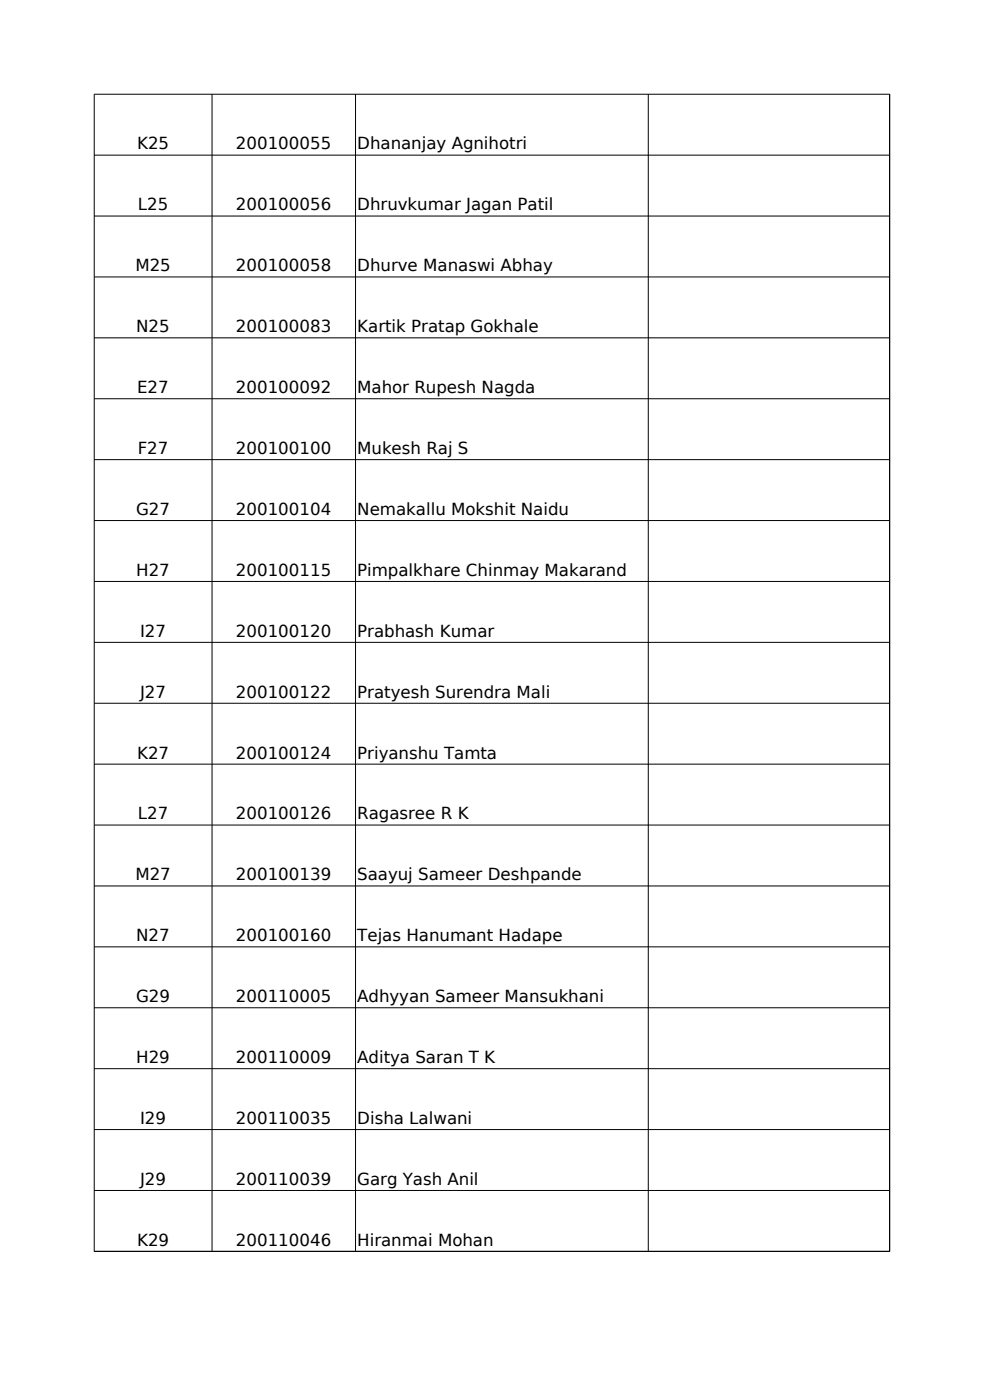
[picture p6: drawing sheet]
<svg xmlns="http://www.w3.org/2000/svg" width="210mm" height="297mm" viewBox="0 0 210 297" stroke-linecap="round" stroke-linejoin="round" font-family="sans-serif">
<defs><g id="words">
<g font-size="3.5">
<text x="29.1" y="31.7">K25</text>
<text x="50" y="31.7">200100055</text>
<text x="75.8" y="31.7">Dhananjay Agnihotri</text>
<text x="29.2" y="44.6">L25</text>
<text x="50" y="44.6">200100056</text>
<text x="75.8" y="44.6">Dhruvkumar Jagan Patil</text>
<text x="28.7" y="57.6">M25</text>
<text x="50" y="57.6">200100058</text>
<text x="75.8" y="57.6">Dhurve Manaswi Abhay</text>
<text x="28.9" y="70.5">N25</text>
<text x="50" y="70.5">200100083</text>
<text x="75.8" y="70.5">Kartik Pratap Gokhale</text>
<text x="29.1" y="83.4">E27</text>
<text x="50" y="83.4">200100092</text>
<text x="75.8" y="83.4">Mahor Rupesh Nagda</text>
<text x="29.2" y="96.3">F27</text>
<text x="50" y="96.3">200100100</text>
<text x="75.8" y="96.3">Mukesh Raj S</text>
<text x="28.9" y="109.3">G27</text>
<text x="50" y="109.3">200100104</text>
<text x="75.8" y="109.3">Nemakallu Mokshit Naidu</text>
<text x="28.9" y="122.2">H27</text>
<text x="50" y="122.2">200100115</text>
<text x="75.8" y="122.2">Pimpalkhare Chinmay Makarand</text>
<text x="29.7" y="135.1">I27</text>
<text x="50" y="135.1">200100120</text>
<text x="75.8" y="135.1">Prabhash Kumar</text>
<text x="29.7" y="148">J27</text>
<text x="50" y="148">200100122</text>
<text x="75.8" y="148">Pratyesh Surendra Mali</text>
<text x="29.1" y="160.9">K27</text>
<text x="50" y="160.9">200100124</text>
<text x="75.8" y="160.9">Priyanshu Tamta</text>
<text x="29.2" y="173.9">L27</text>
<text x="50" y="173.9">200100126</text>
<text x="75.8" y="173.9">Ragasree R K</text>
<text x="28.7" y="186.8">M27</text>
<text x="50" y="186.8">200100139</text>
<text x="75.8" y="186.8">Saayuj Sameer Deshpande</text>
<text x="28.9" y="199.7">N27</text>
<text x="50" y="199.7">200100160</text>
<text x="75.8" y="199.7">Tejas Hanumant Hadape</text>
<text x="28.9" y="212.6">G29</text>
<text x="50" y="212.6">200110005</text>
<text x="75.8" y="212.6">Adhyyan Sameer Mansukhani</text>
<text x="28.9" y="225.5">H29</text>
<text x="50" y="225.5">200110009</text>
<text x="75.8" y="225.5">Aditya Saran T K</text>
<text x="29.7" y="238.4">I29</text>
<text x="50" y="238.4">200110035</text>
<text x="75.8" y="238.4">Disha Lalwani</text>
<text x="29.7" y="251.4">J29</text>
<text x="50" y="251.4">200110039</text>
<text x="75.8" y="251.4">Garg Yash Anil</text>
<text x="29.1" y="264.3">K29</text>
<text x="50" y="264.3">200110046</text>
<text x="75.8" y="264.3">Hiranmai Mohan</text>
</g>
</g></defs>
<g fill="none" stroke="#000" stroke-width=".21">
<path d="M20 20h168.7v245.5h-168.7zM45 20v245.5M75.4 20v245.5M137.5 20v245.5M20 32.9h168.7M20 45.8h168.7M20 58.8h168.7M20 71.7h168.7M20 84.6h168.7M20 97.5h168.7M20 110.4h168.7M20 123.4h168.7"/>
<path d="M20 136.3h168.7M20 149.2h168.7M20 162.1h168.7M20 175h168.7M20 188h168.7M20 200.9h168.7M20 213.8h168.7M20 226.7h168.7M20 239.6h168.7M20 252.6h168.7"/>
</g>
<use href="#words"/>
</svg>
